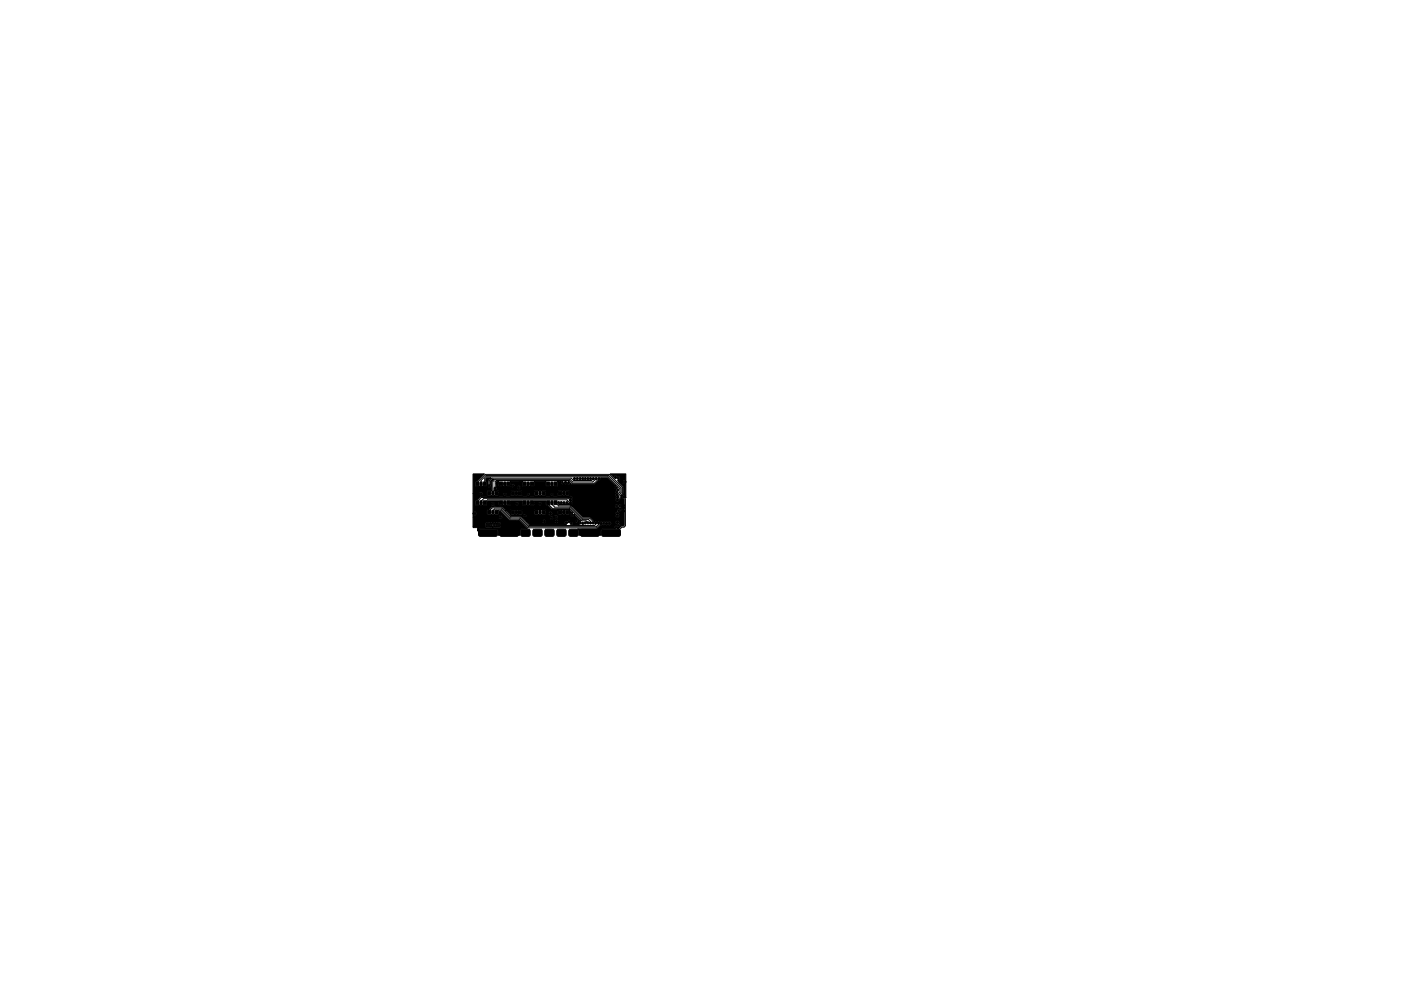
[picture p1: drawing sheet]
<svg xmlns="http://www.w3.org/2000/svg" width="297mm" height="210mm" viewBox="0 0 297 210" stroke-linecap="round" stroke-linejoin="round" font-family="sans-serif">
<g fill="#000" stroke="#000" stroke-width=".21">
<path d="M100.3 100.5h2.4l-1.6 1.6-.3 .1v1h2.4l.1-.9-.3-.2v-.4l.3-.3h.8l-.6 .6v.8a.38 .38 0 0 0-.1 .5 .38 .38 0 0 0 .6 0 .38 .38 0 0 0-.1-.6v-.6l.5-.4h.3l-.4 .4v2l-1 .1v1h2.2l.2-.1 .1-.3 .8 .1a.38 .38 0 0 0 .6 .3 .38 .38 0 0 0 0-.7 .38 .38 0 0 0-.6 .3h-.8v-.5h2.4v.8l.3 .1h2.1l.2-.4 .8 .1a.38 .38 0 0 0 .6 .3 .38 .38 0 0 0 0-.7 .38 .38 0 0 0-.6 .3h-.8v-.5h2.4v.8l.3 .1h2.1l.2-.4 .8 .1a.38 .38 0 0 0 .6 .3 .38 .38 0 0 0 0-.7 .38 .38 0 0 0-.6 .3h-.8v-.5h2.4l.2 .9h2.1l.3-.1v-.8l-.3-.2h-2l-.3 .2h-2.4l-.3-.2h-2l-.3 .2h-2.4l-.3-.2h-2l-.3 .2h-2.4l-.2-.2-.8 .1-.1-.3a.38 .38 0 0 0 .6 0 .38 .38 0 0 0-.1-.6v-1l.6-.1-.1 .8 .2 .2h2.1l.4-.2 .3 .4 .9 .1a.38 .38 0 0 0 .6 .3 .38 .38 0 0 0 0-.7 .38 .38 0 0 0-.6 .3h-.7a.38 .38 0 0 0 .1-.6 .38 .38 0 0 0-.6 .2h-.1l-.1-.8h2.6l-.1 .9 .3 .1h2.1l.2-.2-.1-.8h2.6l-.1 .8 .2 .2h2.1l.3-.1-.1-.9h.6a.38 .38 0 0 0 .3 .5 .38 .38 0 0 0 .4-.2l.3 .2 .4-.2 .3 .3 .4-.3 .4 .3h4.7l.9-.9 .4-.1v-.4h1.5l1.8 1.7-.3 .4 .3 .4 .1 .2-.3 .3 .1 .3-.1 .3 .2 .8a.38 .38 0 0 0 .2 .6 .38 .38 0 0 0 .5-.3l.4-.5v-.4l.5-.5v-1.3l-1-1.1 .7-.1a.38 .38 0 0 0 .5 .4 .38 .38 0 0 0 .2-.6 .38 .38 0 0 0-.7 .1l-.4 .1 .1-.4-.4-.7h-.4l-.3-.2-.4 .4-.7-.8h3.3v5.1l-.1-.2a.38 .38 0 0 0-.4-.3 .38 .38 0 0 0-.4 .4 .38 .38 0 0 0 .4 .3l.2 .2v5.4l-.2 .2h-.5l-.5 .5h-.3l.2-.3a.38 .38 0 0 0 .4-.3 .38 .38 0 0 0-.3-.4 .38 .38 0 0 0-.1-.6 .38 .38 0 0 0-.5 .2 .38 .38 0 0 0 .2 .5l-.1 .3-.4 .2 .2 .4-2.9 .1-.2 .4v.9h-4.7v-.9l-.2-.4h4.1l.8-.8 .9-.1 .3 .1 .3-.1a.38 .38 0 0 0 .6 0 .38 .38 0 0 0 0-.5 .38 .38 0 0 0-.6 0l-.3-.1-.3 .1-.2-.1-.9 .1-.3-.2-.9 .1-.8-1h-1.6l-2.4-2.4h9.2l.1 .3 .3 .1a.26 .26 0 0 1 .3-.1 .26 .26 0 0 1 .2 .3 .26 .26 0 0 1-.3 .2l-.1 .4-.3 .3 .1 .4a.38 .38 0 0 0-.1 .5 .38 .38 0 0 0 .6 0 .38 .38 0 0 0 0-.5l.1-.5 .6-.6v-.3l-.2-.2a.38 .38 0 0 0-.1-.6 .38 .38 0 0 0-.5 .1l-.4-.1-.3 .3h-9.2l-.2-.2-2.6-.1 .9-.1 .3 .1 .3-.1 .3 .1 .4-.2a.38 .38 0 0 0 .6 .3 .38 .38 0 0 0 0-.6l.1-.4-.1-.2a.38 .38 0 0 0 0-.6 .38 .38 0 0 0-.5 0h-18.7l-1.3 1v.8l.2 .1h2.1l.3-.3h.8a.38 .38 0 0 0 .5 .4 .38 .38 0 0 0 .2-.6 .38 .38 0 0 0-.7 .1l-.8 .1v-.4l.2-.2h2.2v.8l.3 .1h2.1l.2-.4h.9a.38 .38 0 0 0 .5 .4 .38 .38 0 0 0 .2-.6 .38 .38 0 0 0-.7 .1l-.9 .1v-.5h2.4v.8l.3 .1h2.1l.2-.4h.8a.38 .38 0 0 0 .5 .4 .38 .38 0 0 0 .2-.6 .38 .38 0 0 0-.7 .1l-.8 .1v-.5h2.4l.1 .8 .4 .1 .8 .9h3.6l.8 .8a.38 .38 0 0 0-.5 .3 .38 .38 0 0 0 .4 .4 .38 .38 0 0 0 .4-.5l1.4 1.5-.4 .2v.3l.1 .2h-1.4v-.4l-.4-.2v-.2h.8a.38 .38 0 0 0 .5 .4 .38 .38 0 0 0 .2-.6 .38 .38 0 0 0-.7 .1l-.8 .1-.4-.2-.3 .3a.38 .38 0 0 0-.6 .2 .38 .38 0 0 0 .4 .5h-7.8l-.7-.7 3.4 .1a.38 .38 0 0 0 .4 .3 .38 .38 0 0 0 .4-.4l1.8 .1a.38 .38 0 0 0 .6 .3 .38 .38 0 0 0 0-.7 .38 .38 0 0 0-.6 .3h-1.8l-.4-.3-.2 .1-.2 .2h-3.4l-1.2-1.2h-2h2.4l.1 .3 .3 .1 5.4 .1a.38 .38 0 0 0 .5 .3 .38 .38 0 0 0 .2-.6l.2 .1a.38 .38 0 0 0 .6 .3 .38 .38 0 0 0 0-.7 .38 .38 0 0 0-.6 .3l-.6-.1-.3 .3h-5.3a.38 .38 0 0 0 .1-.6 .38 .38 0 0 0-.6 .2h-2.4l-1.1-1.1h.9v.8l.3 .1h2.1l.2-.9h2.4v.8l.2 .1h2.1l.3-.3 .5 .1a.38 .38 0 0 0 .6 .3 .38 .38 0 0 0 0-.7 .38 .38 0 0 0-.6 .3h-.5v-.6h2.4l.2 .9h2.2l.2-.1v-.8l-.3-.2h-2l-.3 .2h-2.4l-.3-.2h-2l-.3 .2h-2.4l-.3-.2h-2l-.3 .2h-.9l-.9-.8h-2.1l-.6 .6-.4 .1-.1 .9 .2 .1h2.2l.2-.1v-.6h.3l1.9 1.9h2l1.8 1.7-1.1 .1-.3 .1-.1 .3v.9h-4.7v-.9l-.3-.4h-3.6l-.2 .1-.2 .4-.1-.7-.9-.1v-.3h2.5l.1 .3 .3 .1 2.3-.1a.43 .43 0 0 0 .6 0 .43 .43 0 0 0 0-.6 .43 .43 0 0 0-.1-.5 .43 .43 0 0 0-.5 0h-.7l-.3 .1-.3-.1h-.7a.47 .47 0 0 0-.6 .1 .47 .47 0 0 0 0 .6l-.1 .1h-2.5v-1.9l5.4 .1a.38 .38 0 0 0 .6 .3 .38 .38 0 0 0 0-.7 .38 .38 0 0 0-.6 .3h-5.4v-.7a.38 .38 0 0 0 .6 .3 .38 .38 0 0 0 0-.7 .38 .38 0 0 0-.6 .3v-4.2l1.3 .1a.38 .38 0 0 0 .6 .3 .38 .38 0 0 0 0-.7 .38 .38 0 0 0-.6 .3h-1.3zM100.9 106.3h.6v.8h-.6zM100.9 102.3h.6v.8h-.6zM101.8 106.3h.4v.8h-.4zM101.8 102.3h.4v.8h-.4zM102.5 106.3h.6v.8h-.6zM102.5 102.3h.6v.8h-.6zM103.4 108.3h.6v.8h-.6zM103.4 104.3h.6v.8h-.6zM104.3 108.3h.4v.8h-.4zM104.3 104.3h.4v.8h-.4zM101.6 112.4l3.6-.1 .2 .3v.9l-.3 .3h-3.4l-.2-.3z"/>
<path d="M105 108.3h.6v.8h-.6zM105 104.3h.6v.8h-.6zM105.9 106.3h.6v.8h-.6zM105.9 102.3h.6v.8h-.6zM106.8 106.3h.4v.8h-.4zM106.8 102.3h.4v.8h-.4zM107.5 106.3h.6v.8h-.6zM107.5 102.3h.6v.8h-.6zM108.4 104.3h.6v.8h-.6zM108.4 108.3h.6v.8h-.6zM106.1 112.4l3.6-.1 .2 .3v.9l-.3 .3h-3.4l-.2-.3zM109.3 104.3h.4v.8h-.4z"/>
<path d="M109.3 108.3h.4v.8h-.4zM110 104.3h.6v.8h-.6zM110 108.3h.6v.8h-.6zM110.9 106.3h.6v.8h-.6zM110.9 102.3h.6v.8h-.6zM110.5 112.4h1.8l.1 .2v1l-.3 .2-1.5-.1-.2-.3zM111.8 106.3h.4v.8h-.4zM111.8 102.3h.4v.8h-.4zM112.5 106.3h.6v.8h-.6zM112.5 102.3h.6v.8h-.6zM113.4 104.3h.6v.8h-.6zM113.4 108.3h.6v.8h-.6z"/>
<path d="M113.1 112.4h1.7l.2 .2-.1 1-.3 .2-1.5-.1-.1-.3zM114.3 104.3h.4v.8h-.4zM114.3 108.3h.4v.8h-.4zM115 104.3h.6v.8h-.6zM115 108.3h.6v.8h-.6zM115.9 106.3h.6v.8h-.6zM115.9 102.3h.6v.8h-.6zM116.8 106.3h.4v.8h-.4zM116.8 102.3h.4v.8h-.4zM115.6 112.4h1.7l.2 .2-.1 1-.2 .2-1.5-.1-.2-.3zM117.5 106.3h.6v.8h-.6zM117.5 102.3h.6v.8h-.6z"/>
<path d="M118.4 108.3h.6v.8h-.6zM118.4 104.3h.6v.8h-.6zM119.3 108.3h.4v.8h-.4zM119.3 104.3h.4v.8h-.4zM118.1 112.4h1.8l.1 .2v1l-.3 .2-1.5-.1-.2-.3zM120 108.3h.6v.8h-.6zM120 104.3h.6v.8h-.6zM120.7 112.4h1.7l.2 .2-.1 1-.3 .2-1.5-.1-.1-.3zM123.2 112.4l3.6-.1 .2 .3v.9l-.3 .3h-3.4l-.2-.3zM123.3 103.5h5.4v5.5h-5.4zM127.7 112.4l3.6-.1 .2 .3v.9l-.3 .3h-3.4l-.2-.3z"/>
<circle cx="100.7" cy="100.9" r=".22"/>
<circle cx="100.7" cy="101.7" r=".22"/>
<circle cx="100.7" cy="108.9" r=".22"/>
<circle cx="101.1" cy="110" r=".22"/>
<circle cx="101.2" cy="102.7" r=".22"/>
<circle cx="101.2" cy="106.7" r=".22"/>
<circle cx="101.5" cy="100.9" r=".22"/>
<circle cx="102" cy="102.7" r=".22"/>
<circle cx="102" cy="106.7" r=".22"/>
<circle cx="102" cy="104.7" r=".23"/>
<circle cx="102.4" cy="113" r=".25"/>
<circle cx="102.7" cy="104.9" r=".22"/>
<circle cx="102.8" cy="102.7" r=".22"/>
<circle cx="102.8" cy="106.7" r=".22"/>
<circle cx="102.9" cy="110.5" r=".23"/>
<circle cx="103.2" cy="111.6" r=".22"/>
<circle cx="103.2" cy="111.1" r=".23"/>
<circle cx="103.7" cy="103" r=".22"/>
<circle cx="103.7" cy="111.6" r=".22"/>
<circle cx="103.7" cy="111.1" r=".23"/>
<circle cx="103.7" cy="108.7" r=".22"/>
<circle cx="103.7" cy="104.7" r=".22"/>
<circle cx="104.2" cy="111.6" r=".22"/>
<circle cx="104.2" cy="111.1" r=".23"/>
<circle cx="104.4" cy="113" r=".25"/>
<circle cx="104.5" cy="108.7" r=".22"/>
<circle cx="104.5" cy="104.7" r=".22"/>
<circle cx="104.5" cy="106.9" r=".23"/>
<circle cx="104.8" cy="111.6" r=".22"/>
<circle cx="104.8" cy="111.1" r=".22"/>
<circle cx="105" cy="103.6" r=".22"/>
<circle cx="105.3" cy="108.7" r=".22"/>
<circle cx="105.3" cy="104.7" r=".22"/>
<circle cx="105.3" cy="111.6" r=".22"/>
<circle cx="105.3" cy="111.1" r=".23"/>
<circle cx="105.3" cy="107.1" r=".23"/>
<circle cx="105.4" cy="102.5" r=".22"/>
<circle cx="105.8" cy="111.6" r=".22"/>
<circle cx="105.8" cy="111.1" r=".22"/>
<circle cx="106.1" cy="109.7" r=".22"/>
<circle cx="106.1" cy="104.8" r=".22"/>
<circle cx="106.2" cy="102.7" r=".22"/>
<circle cx="106.2" cy="106.7" r=".22"/>
<circle cx="107" cy="113" r=".25"/>
<circle cx="107" cy="102.7" r=".22"/>
<circle cx="107" cy="106.7" r=".22"/>
<circle cx="107" cy="104.8" r=".23"/>
<circle cx="107.8" cy="102.7" r=".22"/>
<circle cx="107.8" cy="106.7" r=".22"/>
<circle cx="108.7" cy="108.7" r=".22"/>
<circle cx="108.7" cy="104.7" r=".22"/>
<circle cx="108.8" cy="103" r=".22"/>
<circle cx="108.9" cy="107.2" r=".23"/>
<circle cx="109" cy="113" r=".25"/>
<circle cx="109.5" cy="108.7" r=".22"/>
<circle cx="109.5" cy="104.7" r=".22"/>
<circle cx="109.6" cy="106.8" r=".23"/>
<circle cx="109.9" cy="110.7" r=".22"/>
<circle cx="110" cy="103.4" r=".23"/>
<circle cx="110.2" cy="102.4" r=".23"/>
<circle cx="110.3" cy="108.7" r=".22"/>
<circle cx="110.3" cy="104.7" r=".22"/>
<circle cx="110.3" cy="111.1" r=".23"/>
<circle cx="110.7" cy="111.5" r=".23"/>
<circle cx="110.9" cy="113" r=".25"/>
<circle cx="111.2" cy="109.4" r=".23"/>
<circle cx="111.2" cy="102.7" r=".22"/>
<circle cx="111.2" cy="106.7" r=".22"/>
<circle cx="111.8" cy="110.2" r=".22"/>
<circle cx="111.9" cy="113" r=".25"/>
<circle cx="112" cy="102.7" r=".22"/>
<circle cx="112" cy="106.7" r=".22"/>
<circle cx="112" cy="104.8" r=".23"/>
<circle cx="112.2" cy="110.6" r=".22"/>
<circle cx="112.6" cy="111" r=".22"/>
<circle cx="112.8" cy="102.7" r=".22"/>
<circle cx="112.8" cy="106.7" r=".22"/>
<circle cx="112.8" cy="104.9" r=".22"/>
<circle cx="113.5" cy="113" r=".25"/>
<circle cx="113.7" cy="102.6" r=".22"/>
<circle cx="113.7" cy="108.7" r=".22"/>
<circle cx="113.7" cy="104.7" r=".22"/>
<circle cx="114.5" cy="113" r=".25"/>
<circle cx="114.5" cy="108.7" r=".22"/>
<circle cx="114.5" cy="104.7" r=".22"/>
<circle cx="114.5" cy="106.8" r=".22"/>
<circle cx="115.1" cy="106.9" r=".22"/>
<circle cx="115.3" cy="108.7" r=".22"/>
<circle cx="115.3" cy="104.7" r=".22"/>
<circle cx="115.4" cy="110.6" r=".22"/>
<circle cx="116" cy="113" r=".25"/>
<circle cx="116" cy="110.9" r=".23"/>
<circle cx="116.2" cy="102.7" r=".22"/>
<circle cx="116.2" cy="106.7" r=".22"/>
<circle cx="116.7" cy="108.9" r=".23"/>
<circle cx="117" cy="102.7" r=".22"/>
<circle cx="117" cy="106.7" r=".22"/>
<circle cx="117" cy="104.8" r=".23"/>
<circle cx="117" cy="109.8" r=".23"/>
<circle cx="117" cy="113" r=".25"/>
<circle cx="117.8" cy="102.7" r=".22"/>
<circle cx="117.8" cy="106.7" r=".22"/>
<circle cx="117.8" cy="104.8" r=".22"/>
<circle cx="117.9" cy="109.6" r=".22"/>
<circle cx="118" cy="110.6" r=".22"/>
<circle cx="118.4" cy="106.6" r=".22"/>
<circle cx="118.5" cy="113" r=".25"/>
<circle cx="118.6" cy="110.6" r=".22"/>
<circle cx="118.7" cy="108.7" r=".22"/>
<circle cx="118.7" cy="104.7" r=".22"/>
<circle cx="118.8" cy="102.8" r=".22"/>
<circle cx="119" cy="106.6" r=".22"/>
<circle cx="119.2" cy="102.3" r=".22"/>
<circle cx="119.5" cy="108.7" r=".22"/>
<circle cx="119.5" cy="104.7" r=".22"/>
<circle cx="119.5" cy="113" r=".25"/>
<circle cx="119.6" cy="106.7" r=".22"/>
<circle cx="119.9" cy="102.3" r=".22"/>
<circle cx="120.1" cy="110.9" r=".22"/>
<circle cx="120.2" cy="106.6" r=".22"/>
<circle cx="120.3" cy="108.7" r=".22"/>
<circle cx="120.3" cy="104.7" r=".22"/>
<circle cx="120.6" cy="102.4" r=".23"/>
<circle cx="120.6" cy="110.7" r=".22"/>
<circle cx="121" cy="105.6" r=".22"/>
<circle cx="121" cy="106.2" r=".22"/>
<circle cx="121" cy="106.7" r=".22"/>
<circle cx="121.1" cy="113" r=".25"/>
<circle cx="121.1" cy="111" r=".22"/>
<circle cx="121.3" cy="109.2" r=".23"/>
<circle cx="121.5" cy="110.3" r=".22"/>
<circle cx="121.7" cy="111" r=".22"/>
<circle cx="121.8" cy="101.5" r=".22"/>
<circle cx="122" cy="110" r=".22"/>
<circle cx="122.1" cy="113" r=".25"/>
<circle cx="122.2" cy="110.5" r=".22"/>
<circle cx="122.4" cy="101.5" r=".23"/>
<circle cx="123" cy="101.5" r=".23"/>
<circle cx="123" cy="110.9" r=".22"/>
<circle cx="123.4" cy="108.8" r=".25"/>
<circle cx="123.4" cy="106.2" r=".25"/>
<circle cx="123.4" cy="105" r=".25"/>
<circle cx="123.4" cy="103.7" r=".25"/>
<circle cx="123.4" cy="107.5" r=".25"/>
<circle cx="123.5" cy="101.5" r=".23"/>
<circle cx="123.6" cy="111" r=".22"/>
<circle cx="124.1" cy="113" r=".25"/>
<circle cx="124.1" cy="101.5" r=".22"/>
<circle cx="124.1" cy="110.9" r=".22"/>
<circle cx="124.6" cy="101.5" r=".23"/>
<circle cx="124.7" cy="110.9" r=".22"/>
<circle cx="124.7" cy="108.8" r=".25"/>
<circle cx="124.7" cy="105" r=".25"/>
<circle cx="124.7" cy="106.2" r=".25"/>
<circle cx="124.7" cy="103.7" r=".25"/>
<circle cx="124.7" cy="107.5" r=".25"/>
<circle cx="125.2" cy="111" r=".22"/>
<circle cx="125.2" cy="101.5" r=".22"/>
<circle cx="125.7" cy="110.9" r=".22"/>
<circle cx="125.8" cy="101.5" r=".22"/>
<circle cx="126" cy="108.8" r=".25"/>
<circle cx="126" cy="105" r=".25"/>
<circle cx="126" cy="106.2" r=".25"/>
<circle cx="126" cy="103.7" r=".25"/>
<circle cx="126" cy="107.5" r=".25"/>
<circle cx="126" cy="113" r=".25"/>
<circle cx="126.3" cy="110.9" r=".23"/>
<circle cx="126.4" cy="101.5" r=".23"/>
<circle cx="126.9" cy="110.9" r=".23"/>
<circle cx="127" cy="101.5" r=".23"/>
<circle cx="127.3" cy="108.8" r=".25"/>
<circle cx="127.3" cy="105" r=".25"/>
<circle cx="127.3" cy="106.2" r=".25"/>
<circle cx="127.3" cy="103.7" r=".25"/>
<circle cx="127.3" cy="107.5" r=".25"/>
<circle cx="127.5" cy="111.1" r=".23"/>
<circle cx="128" cy="111" r=".23"/>
<circle cx="128.5" cy="108.8" r=".25"/>
<circle cx="128.5" cy="106.2" r=".25"/>
<circle cx="128.5" cy="105" r=".25"/>
<circle cx="128.5" cy="103.7" r=".25"/>
<circle cx="128.5" cy="107.5" r=".25"/>
<circle cx="128.6" cy="113" r=".25"/>
<circle cx="128.6" cy="111" r=".22"/>
<circle cx="129.2" cy="111" r=".22"/>
<circle cx="130.5" cy="101.3" r=".22"/>
<circle cx="130.5" cy="113" r=".25"/>
<circle cx="130.7" cy="103.5" r=".22"/>
<circle cx="130.7" cy="111.8" r=".23"/>
<circle cx="130.8" cy="107.3" r=".22"/>
<circle cx="130.8" cy="105" r=".22"/>
<circle cx="130.8" cy="104.4" r=".22"/>
<circle cx="130.9" cy="105.5" r=".23"/>
<circle cx="130.9" cy="106.1" r=".22"/>
<circle cx="130.9" cy="109.4" r=".22"/>
<circle cx="130.9" cy="110.8" r=".23"/>
<circle cx="130.9" cy="108.9" r=".23"/>
<circle cx="131" cy="103.9" r=".22"/>
<circle cx="131" cy="101.4" r=".22"/>
<circle cx="131.1" cy="111.4" r=".23"/>
<circle cx="131.2" cy="108.3" r=".22"/>
<circle cx="131.2" cy="101.9" r=".22"/>
<circle cx="131.4" cy="107.3" r=".22"/>
<circle cx="131.6" cy="107.9" r=".23"/>
<circle cx="131.7" cy="110.5" r=".23"/>
<circle cx="131.8" cy="101.8" r=".22"/>
<circle cx="132.2" cy="107.7" r=".22"/>
<circle cx="132.2" cy="107.3" r=".22"/>
<circle cx="132.2" cy="108.4" r=".23"/>
<circle cx="132.2" cy="105.4" r=".22"/>
<circle cx="132.3" cy="102.2" r=".23"/>
</g>
<g fill="none" stroke="#000" stroke-width=".21">
<path d="M101.2 102.7v-.4l1.7-1.7h26.3l2.8 2.8v1.2l-.5 .5v.4l-.6 .6M102 102.7v-.8l1.1-1h26l2.6 2.6v1l-.8 1M102.8 106.7l.6-.7h16.8l.8 .7M102.8 102.7v-1.1l.4-.5h25.7l2.6 2.6v.7l-.7 .6M102.9 110.5h6.5l.2 .2h.3l.8 .8M103.7 108.7v-.4l.6-.6h2.1l1.9 1.9h2l1.9 1.9h13.9l.2-.2v-.4M104.5 108.7v-.4l.3-.3h1.5l1.9 1.9h2l1.9 1.8h14.3l.5-.4v-.4M105.3 108.7l.4-.5h.5l1.9 1.9h2l1.9 1.9h14.5l1-.9M105.3 107.1l.2 .3h1.6l.2 .1h8.3l.7 .7h1l1.8 1.9M105.4 102.5v.8l.7 .7v.8M108.9 107.2v.3M110.2 102.4l.3 .3v1h13"/>
<path d="M110.6 103.7l-.2 .2h-4.4M111.8 110.2l.8 .8 .4 .1h2.8l.2-.2 .2 .2h2.2l.2-.1M113.7 102.6v1.1M115.1 106.9v.6M116.2 106.7v.3l.9 .8h3.6l2.7 2.7h.8l.5 .4M117 106.7v.3l.6 .6h3.2l2.7 2.6h1.3l.4 .4v.4M117.8 106.7l.7 .6h2.4l2.6 2.6h1.6l.7 .7v.3M118.6 111h.1M118.8 102.8v.9M119.1 110.1h2.2l.5 .5v.4M119.1 110.1l-.5 .5v.4M121 105.6l-19-.1-.8 .8v.4"/>
<path d="M121 106.2l-.4-.4h-18.1l-.5 .5v.4M122 110h-.2l-.3 .3M125.8 101.5l-.4 .4h-3.8l-.5-.5h-16.8l-.6 .6v1M126.4 101.5l-.7 .7h-4.3l-.6-.5h-15.8l-.5 .4v2.6M127 101.5l-1 1h-4.7l-.6-.6h-15.5l-.2 .3v1.4M130.8 105h.1M130.9 105.5h.1M132.2 108.4h.1M132.2 107.3v2.8l-.5 .4-.2-.2h-1.2l-.3 .3v.7l-.5 .5h-2l-1.2 1.2h-1.2M132.2 105.4l.4 .4v5.7l-.3 .3h-.5l-1.2 1.2h-1.1"/>
</g>
</svg>
